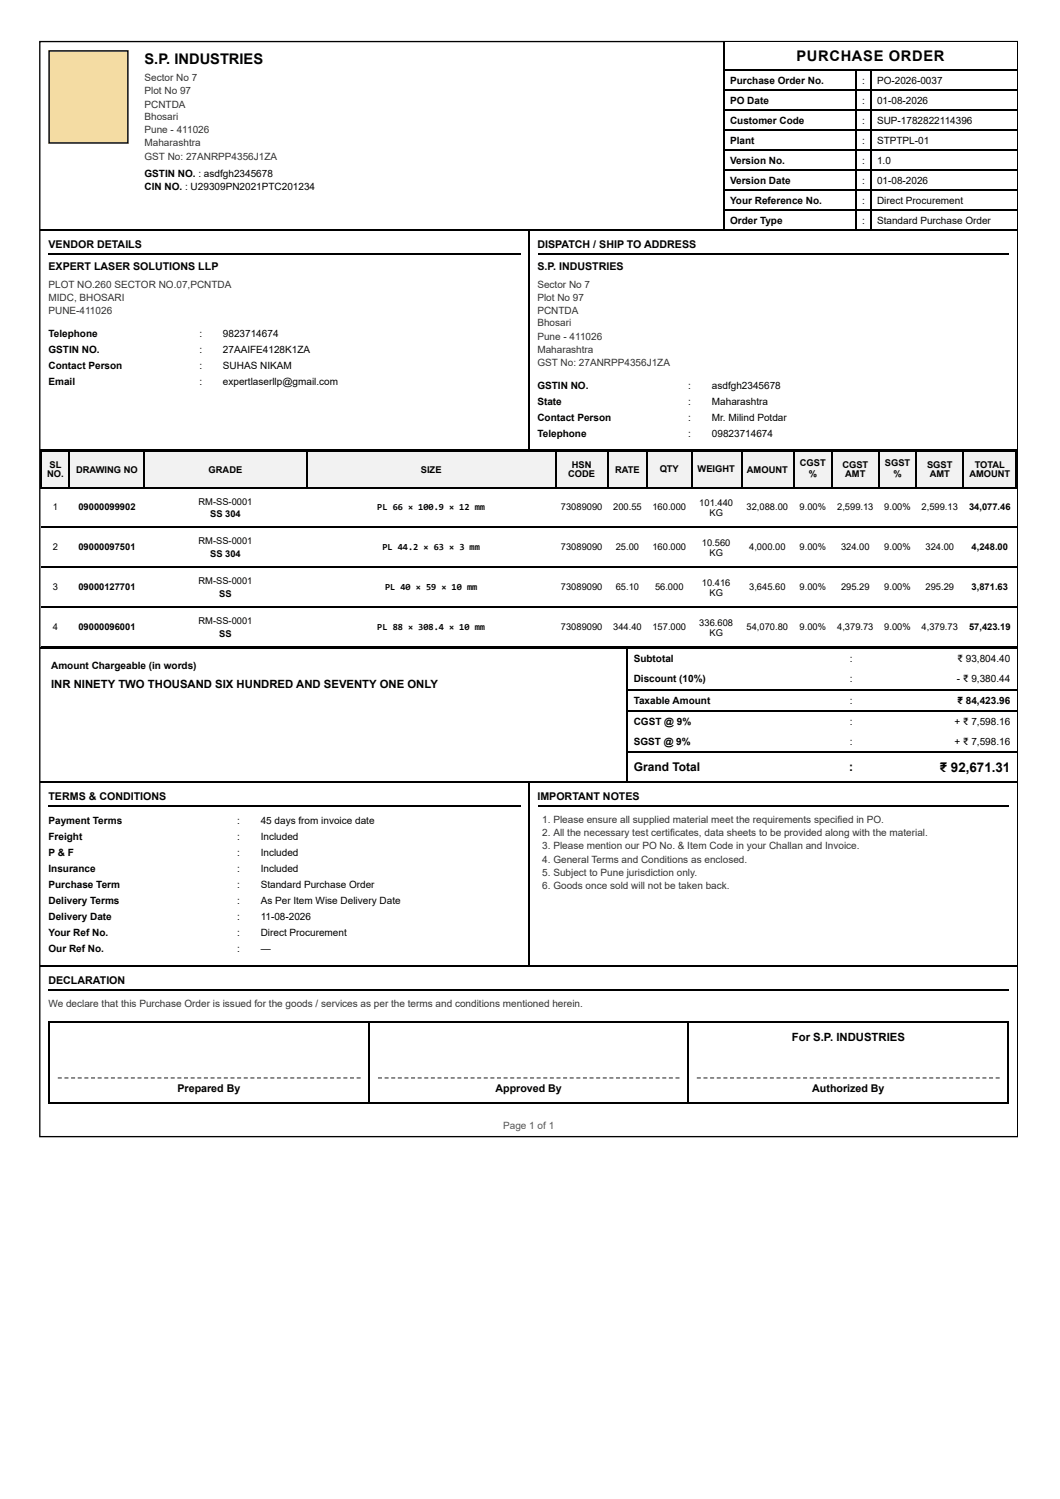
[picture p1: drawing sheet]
<svg xmlns="http://www.w3.org/2000/svg" width="210mm" height="297mm" viewBox="0 0 210 297" stroke-linecap="round" stroke-linejoin="round" font-family="sans-serif">
<defs><g id="words">
<g font-size="2.9">
<text x="28.7" y="12.6">S.P. INDUSTRIES</text>
<text x="158" y="12.1">PURCHASE ORDER</text>
</g>
<text font-size="2.6" x="186.4" y="153.1">₹ 92,671.31</text>
<g font-size="2.4">
<text x="125.7" y="152.8">Grand Total</text>
<text x="168.4" y="152.8">:</text>
</g>
<g font-size="2.2">
<text x="10.1" y="136.4">INR NINETY TWO THOUSAND SIX HUNDRED AND SEVENTY ONE ONLY</text>
<text x="157" y="206.6">For S.P. INDUSTRIES</text>
</g>
<g font-size="2.1">
<text x="9.6" y="49.1">VENDOR DETAILS</text>
<text x="9.6" y="53.6">EXPERT LASER SOLUTIONS LLP</text>
<text x="106.6" y="49.1">DISPATCH / SHIP TO ADDRESS</text>
<text x="106.6" y="53.6">S.P. INDUSTRIES</text>
<text x="9.6" y="158.7">TERMS &amp; CONDITIONS</text>
<text x="106.6" y="158.7">IMPORTANT NOTES</text>
<text x="9.6" y="195.2">DECLARATION</text>
<text x="35.2" y="216.6">Prepared By</text>
<text x="98.3" y="216.6">Approved By</text>
<text x="161.1" y="216.6">Authorized By</text>
</g>
<g font-size="2" fill="#333">
<text x="28.7" y="16.1">Sector No 7</text>
<text x="28.7" y="18.7">Plot No 97</text>
<text x="28.7" y="21.3">PCNTDA</text>
<text x="28.7" y="23.7">Bhosari</text>
<text x="28.7" y="26.4">Pune - 411026</text>
<text x="28.7" y="29">Maharashtra</text>
<text x="28.7" y="31.7">GST No: 27ANRPP4356J1ZA</text>
<text x="9.6" y="57.1">PLOT NO.260 SECTOR NO.07,PCNTDA</text>
<text x="9.6" y="59.7">MIDC, BHOSARI</text>
<text x="106.6" y="57.1">Sector No 7</text>
<text x="106.6" y="59.7">Plot No 97</text>
<text x="9.6" y="62.4">PUNE-411026</text>
<text x="106.6" y="62.4">PCNTDA</text>
<text x="106.6" y="64.7">Bhosari</text>
<text x="106.6" y="67.4">Pune - 411026</text>
<text x="106.6" y="70">Maharashtra</text>
<text x="106.6" y="72.7">GST No: 27ANRPP4356J1ZA</text>
<text x="107.6" y="163.2">1 . Please ensure all supplied material meet the requirements specified in PO.</text>
<text x="107.6" y="165.8">2. All the necessary test certificates, data sheets to be provided along with the material.</text>
<text x="107.6" y="168.5">3. Please mention our PO No. &amp; Item Code in your Challan and Invoice.</text>
<text x="107.6" y="171.1">4. General Terms and Conditions as enclosed.</text>
<text x="107.6" y="173.7">5. Subject to Pune jurisdiction only.</text>
<text x="107.6" y="176.4">6. Goods once sold will not be taken back.</text>
<text x="9.6" y="199.7">We declare that this Purchase Order is issued for the goods / services as per the terms and conditions mentioned herein.</text>
</g>
<g font-size="2">
<text x="144.8" y="16.6">Purchase Order No.</text>
<text x="171" y="16.6">:</text>
<text x="173.9" y="16.6">PO-2026-0037</text>
<text x="144.8" y="20.5">PO Date</text>
<text x="171" y="20.5">:</text>
<text x="173.9" y="20.5">01-08-2026</text>
<text x="144.8" y="24.5">Customer Code</text>
<text x="144.8" y="28.5">Plant</text>
<text x="171" y="24.5">:</text>
<text x="171" y="28.5">:</text>
<text x="173.9" y="24.5">SUP-1782822114396</text>
<text x="173.9" y="28.5">STPTPL-01</text>
<text x="28.7" y="35.1">GSTIN NO. : asdfgh2345678</text>
<text x="144.8" y="32.5">Version No.</text>
<text x="171" y="32.5">:</text>
<text x="173.9" y="32.5">1.0</text>
<text x="28.7" y="37.7">CIN NO. : U29309PN2021PTC201234</text>
<text x="144.8" y="36.4">Version Date</text>
<text x="144.8" y="40.4">Your Reference No.</text>
<text x="171" y="36.4">:</text>
<text x="171" y="40.4">:</text>
<text x="173.9" y="36.4">01-08-2026</text>
<text x="173.9" y="40.4">Direct Procurement</text>
<text x="144.8" y="44.4">Order Type</text>
<text x="171" y="44.4">:</text>
<text x="173.9" y="44.4">Standard Purchase Order</text>
<text x="9.6" y="66.9">Telephone</text>
<text x="9.6" y="70">GSTIN NO.</text>
<text x="39.5" y="66.9">:</text>
<text x="39.5" y="70">:</text>
<text x="44.2" y="66.9">9823714674</text>
<text x="44.2" y="70">27AAIFE4128K1ZA</text>
<text x="9.6" y="73.2">Contact Person</text>
<text x="9.6" y="76.4">Email</text>
<text x="39.5" y="73.2">:</text>
<text x="39.5" y="76.4">:</text>
<text x="44.2" y="73.2">SUHAS NIKAM</text>
<text x="44.2" y="76.4">expertlaserllp@gmail.com</text>
<text x="106.6" y="77.2">GSTIN NO.</text>
<text x="136.5" y="77.2">:</text>
<text x="141.2" y="77.2">asdfgh2345678</text>
<text x="106.6" y="80.3">State</text>
<text x="106.6" y="83.5">Contact Person</text>
<text x="136.5" y="80.3">:</text>
<text x="136.5" y="83.5">:</text>
<text x="141.2" y="80.3">Maharashtra</text>
<text x="141.2" y="83.5">Mr. Milind Potdar</text>
<text x="106.6" y="86.7">Telephone</text>
<text x="136.5" y="86.7">:</text>
<text x="141.2" y="86.7">09823714674</text>
<text x="125.7" y="131.4">Subtotal</text>
<text x="168.5" y="131.4">:</text>
<text x="189.9" y="131.4">₹ 93,804.40</text>
<text x="10.1" y="132.7">Amount Chargeable (in words)</text>
<text x="125.7" y="135.4">Discount (10%)</text>
<text x="168.5" y="135.4">:</text>
<text x="189.8" y="135.4">- ₹ 9,380.44</text>
<text x="125.7" y="139.6">Taxable Amount</text>
<text x="125.7" y="143.8">CGST @ 9%</text>
<text x="168.5" y="139.6">:</text>
<text x="168.5" y="143.8">:</text>
<text x="189.3" y="143.8">+ ₹ 7,598.16</text>
<text x="189.9" y="139.6">₹ 84,423.96</text>
<text x="125.7" y="147.8">SGST @ 9%</text>
<text x="168.5" y="147.8">:</text>
<text x="189.3" y="147.8">+ ₹ 7,598.16</text>
<text x="9.6" y="163.4">Payment Terms</text>
<text x="9.6" y="166.6">Freight</text>
<text x="47" y="163.4">:</text>
<text x="47" y="166.6">:</text>
<text x="51.7" y="163.4">45 days from invoice date</text>
<text x="51.7" y="166.6">Included</text>
<text x="9.6" y="169.8">P &amp; F</text>
<text x="9.6" y="172.9">Insurance</text>
<text x="47" y="169.8">:</text>
<text x="47" y="172.9">:</text>
<text x="51.7" y="169.8">Included</text>
<text x="51.7" y="172.9">Included</text>
<text x="9.6" y="176.1">Purchase Term</text>
<text x="9.6" y="179.3">Delivery Terms</text>
<text x="47" y="176.1">:</text>
<text x="47" y="179.3">:</text>
<text x="51.7" y="176.1">Standard Purchase Order</text>
<text x="51.7" y="179.3">As Per Item Wise Delivery Date</text>
<text x="9.6" y="182.5">Delivery Date</text>
<text x="9.6" y="185.6">Your Ref No.</text>
<text x="47" y="182.5">:</text>
<text x="47" y="185.6">:</text>
<text x="51.7" y="182.5">11-08-2026</text>
<text x="51.7" y="185.6">Direct Procurement</text>
<text x="9.6" y="188.8">Our Ref No.</text>
<text x="47" y="188.8">:</text>
<text x="51.7" y="188.8">—</text>
</g>
<text font-size="2" fill="#555" x="99.8" y="224">Page 1 of 1</text>
<g font-size="1.9">
<text x="9.3" y="94.6">NO.</text>
<text x="9.8" y="92.8">SL</text>
<text x="15.1" y="93.8">DRAWING NO</text>
<text x="41.4" y="93.8">GRADE</text>
<text x="83.5" y="93.8">SIZE</text>
<text x="112.7" y="94.6">CODE</text>
<text x="113.4" y="92.8">HSN</text>
<text x="122" y="93.8">RATE</text>
<text x="130.8" y="93.6">QTY</text>
<text x="138.3" y="93.6">WEIGHT</text>
<text x="148.1" y="93.8">AMOUNT</text>
<text x="158.6" y="92.5">CGST</text>
<text x="160.4" y="94.6">%</text>
<text x="167.1" y="92.8">CGST</text>
<text x="167.6" y="94.6">AMT</text>
<text x="175.5" y="92.5">SGST</text>
<text x="177.2" y="94.6">%</text>
<text x="183.9" y="92.8">SGST</text>
<text x="184.4" y="94.6">AMT</text>
<text x="192.2" y="94.6">AMOUNT</text>
<text x="193.3" y="92.8">TOTAL</text>
<text x="10.5" y="101.2">1</text>
<text x="15.6" y="101.2">09000099902</text>
<text x="39.4" y="100.2">RM-SS-0001</text>
<text x="74.8" y="101.2">PL 66 × 100.9 × 12 mm</text>
<text x="111.3" y="101.2">73089090</text>
<text x="121.6" y="101.2">200.55</text>
<text x="129.4" y="101.2">160.000</text>
<text x="138.7" y="100.5">101.440</text>
<text x="148.1" y="101.2">32,088.00</text>
<text x="158.6" y="101.2">9.00%</text>
<text x="166" y="101.2">2,599.13</text>
<text x="175.4" y="101.2">9.00%</text>
<text x="182.8" y="101.2">2,599.13</text>
<text x="192.2" y="101.2">34,077.46</text>
<text x="39.4" y="107.9">RM-SS-0001</text>
<text x="41.7" y="102.6">SS 304</text>
<text x="140.7" y="102.3">KG</text>
<text x="10.5" y="109.2">2</text>
<text x="15.6" y="109.2">09000097501</text>
<text x="41.7" y="110.5">SS 304</text>
<text x="75.8" y="109.2">PL 44.2 × 63 × 3 mm</text>
<text x="111.3" y="109.2">73089090</text>
<text x="122.1" y="109.2">25.00</text>
<text x="129.4" y="109.2">160.000</text>
<text x="139.2" y="108.4">10.560</text>
<text x="140.7" y="110.2">KG</text>
<text x="148.6" y="109.2">4,000.00</text>
<text x="158.6" y="109.2">9.00%</text>
<text x="166.8" y="109.2">324.00</text>
<text x="175.4" y="109.2">9.00%</text>
<text x="183.6" y="109.2">324.00</text>
<text x="192.7" y="109.2">4,248.00</text>
<text x="10.5" y="117.1">3</text>
<text x="15.6" y="117.1">09000127701</text>
<text x="39.4" y="115.8">RM-SS-0001</text>
<text x="43.5" y="118.4">SS</text>
<text x="76.4" y="117.1">PL 40 × 59 × 10 mm</text>
<text x="111.3" y="117.1">73089090</text>
<text x="122.1" y="117.1">65.10</text>
<text x="129.9" y="117.1">56.000</text>
<text x="139.2" y="116.3">10.416</text>
<text x="140.7" y="118.2">KG</text>
<text x="148.6" y="117.1">3,645.60</text>
<text x="158.6" y="117.1">9.00%</text>
<text x="166.8" y="117.1">295.29</text>
<text x="175.4" y="117.1">9.00%</text>
<text x="183.6" y="117.1">295.29</text>
<text x="192.7" y="117.1">3,871.63</text>
<text x="10.5" y="125.1">4</text>
<text x="15.6" y="125.1">09000096001</text>
<text x="39.4" y="123.7">RM-SS-0001</text>
<text x="74.8" y="125.1">PL 88 × 308.4 × 10 mm</text>
<text x="111.3" y="125.1">73089090</text>
<text x="121.6" y="125.1">344.40</text>
<text x="129.4" y="125.1">157.000</text>
<text x="138.7" y="124.3">336.608</text>
<text x="148.1" y="125.1">54,070.80</text>
<text x="158.6" y="125.1">9.00%</text>
<text x="166" y="125.1">4,379.73</text>
<text x="175.4" y="125.1">9.00%</text>
<text x="182.8" y="125.1">4,379.73</text>
<text x="192.2" y="125.1">57,423.19</text>
<text x="43.5" y="126.4">SS</text>
<text x="140.7" y="126.1">KG</text>
</g>
</g></defs>
<path d="M7.9 8.2h193.9v217.3h-193.9z" fill="none" stroke="#000" stroke-width=".26"/>
<path d="M143.8 8.4h57.9v5.5h-57.9z" fill="#fff"/>
<g fill="none" stroke="#000" stroke-width=".26">
<path d="M143.6 8.4v37.3M143.8 13.8h57.9M143.8 17.8h57.9M169.8 13.9v31.5M172.7 13.9v31.5M143.8 21.7h57.9M143.8 25.7h57.9M143.8 29.7h57.9M143.8 33.6h57.9M143.8 37.6h57.9M8 45.6h135.5M143.8 41.6h57.9"/>
<path d="M143.8 45.6h57.9"/>
</g>
<path d="M9.6 10h15.9v18.5h-15.9z" fill="#f4dca3"/>
<path d="M9.7 10.1h15.7v18.3h-15.7zM9.6 50.3h93.7M105 45.7v43.6M106.7 50.3h93.4M8 89.2h96.9M105.1 89.2h96.6" fill="none" stroke="#000" stroke-width=".26"/>
<g fill="#f2f2f2">
<path d="M8.3 89.3h5.5v7.4h-5.5z"/>
<path d="M13.8 89.3h14.9v7.4h-14.9z"/>
<path d="M28.7 89.3h32.2v7.4h-32.2z"/>
<path d="M60.9 89.3h49.3v7.4h-49.3z"/>
<path d="M110.2 89.3h10.3v7.4h-10.3z"/>
<path d="M120.5 89.3h7.9v7.4h-7.9z"/>
<path d="M128.4 89.3h8.7v7.4h-8.7z"/>
<path d="M137.1 89.3h9.8v7.4h-9.8z"/>
<path d="M146.9 89.3h10.6v7.4h-10.6z"/>
<path d="M157.5 89.3h7.4v7.4h-7.4z"/>
<path d="M164.9 89.3h9.3v7.4h-9.3z"/>
<path d="M174.2 89.3h7.7v7.4h-7.7z"/>
<path d="M181.9 89.3h9.2v7.4h-9.2z"/>
<path d="M191.1 89.3h10.6v7.4h-10.6z"/>
</g>
<g fill="none" stroke="#000" stroke-width=".26">
<path d="M8 89.5h193.7M8 96.9h193.7M8.2 89.3v7.7M13.7 89.3v7.7M28.5 89.3v7.7M60.8 89.3v7.7M110.3 89.3v7.7M120.6 89.3v7.7M128.3 89.3v7.7M137.3 89.3v7.7M147.1 89.3v7.7M157.4 89.3v7.7"/>
<path d="M165.1 89.3v7.7M174.3 89.3v7.7M181.7 89.3v7.7M191 89.3v7.7M201.6 89.3v7.7M8.3 104.6h193.4M8.3 112.5h193.4M8 128.6h116.2M8.3 120.4h193.4M8.3 128.4h193.4M124.3 128.5v26.7M124.4 136.8h77.3"/>
<path d="M124.4 128.6h77.3M8 155.1h116.2M9.6 159.9h93.7M106.7 159.9h93.4M124.4 141.1h77.3M124.4 149.3h77.3M124.4 155.1h77.3M9.6 196.4h190.5"/>
</g>
<g fill="#555">
<path d="M11.5 213.7h.8v.3h-.8zM12.8 213.7h.8v.3h-.8zM14.1 213.7h.8v.3h-.8zM15.4 213.7h.8v.3h-.8zM16.7 213.7h.8v.3h-.8zM18.1 213.7h.7v.3h-.7zM19.4 213.7h.8v.3h-.8zM20.7 213.7h.8v.3h-.8zM22 213.7h.8v.3h-.8zM23.3 213.7h.8v.3h-.8zM24.6 213.7h.8v.3h-.8zM26 213.7h.7v.3h-.7zM27.3 213.7h.8v.3h-.8zM28.6 213.7h.8v.3h-.8zM29.9 213.7h.8v.3h-.8zM31.2 213.7h.8v.3h-.8zM32.5 213.7h.8v.3h-.8zM33.9 213.7h.7v.3h-.7zM35.2 213.7h.8v.3h-.8zM36.5 213.7h.8v.3h-.8zM37.8 213.7h.8v.3h-.8zM39.1 213.7h.8v.3h-.8zM40.4 213.7h.8v.3h-.8zM41.8 213.7h.8v.3h-.8zM43.1 213.7h.8v.3h-.8zM44.4 213.7h.8v.3h-.8zM45.7 213.7h.8v.3h-.8zM47 213.7h.8v.3h-.8zM48.3 213.7h.8v.3h-.8zM49.7 213.7h.8v.3h-.8zM51 213.7h.8v.3h-.8zM52.3 213.7h.8v.3h-.8zM53.6 213.7h.8v.3h-.8zM54.9 213.7h.8v.3h-.8zM56.2 213.7h.8v.3h-.8zM57.6 213.7h.8v.3h-.8zM58.9 213.7h.8v.3h-.8zM60.2 213.7h.8v.3h-.8zM61.5 213.7h.8v.3h-.8zM62.8 213.7h.8v.3h-.8zM64.1 213.7h.8v.3h-.8zM65.5 213.7h.8v.3h-.8zM66.8 213.7h.8v.3h-.8zM68.1 213.7h.8v.3h-.8zM69.4 213.7h.8v.3h-.8zM70.7 213.7h.8v.3h-.8z"/>
<path d="M75 213.7h.8v.3h-.8zM76.3 213.7h.8v.3h-.8zM77.6 213.7h.8v.3h-.8zM78.9 213.7h.8v.3h-.8zM80.2 213.7h.8v.3h-.8zM81.5 213.7h.8v.3h-.8zM82.8 213.7h.8v.3h-.8zM84.1 213.7h.8v.3h-.8zM85.5 213.7h.7v.3h-.7zM86.8 213.7h.8v.3h-.8zM88.1 213.7h.8v.3h-.8zM89.4 213.7h.8v.3h-.8zM90.7 213.7h.8v.3h-.8zM92 213.7h.8v.3h-.8zM93.3 213.7h.8v.3h-.8zM94.6 213.7h.8v.3h-.8zM95.9 213.7h.8v.3h-.8zM97.3 213.7h.7v.3h-.7zM98.6 213.7h.8v.3h-.8zM99.9 213.7h.8v.3h-.8zM101.2 213.7h.8v.3h-.8zM102.5 213.7h.8v.3h-.8zM103.8 213.7h.8v.3h-.8zM105.1 213.7h.8v.3h-.8zM106.4 213.7h.8v.3h-.8zM107.7 213.7h.8v.3h-.8zM109.1 213.7h.7v.3h-.7zM110.4 213.7h.8v.3h-.8zM111.7 213.7h.8v.3h-.8zM113 213.7h.8v.3h-.8zM114.3 213.7h.8v.3h-.8zM115.6 213.7h.8v.3h-.8zM116.9 213.7h.8v.3h-.8zM118.2 213.7h.8v.3h-.8zM119.5 213.7h.8v.3h-.8zM120.9 213.7h.7v.3h-.7zM122.2 213.7h.8v.3h-.8zM123.5 213.7h.8v.3h-.8zM124.8 213.7h.8v.3h-.8zM126.1 213.7h.8v.3h-.8zM127.4 213.7h.8v.3h-.8zM128.7 213.7h.8v.3h-.8zM130 213.7h.8v.3h-.8zM131.3 213.7h.8v.3h-.8zM132.7 213.7h.7v.3h-.7zM134 213.7h.8v.3h-.8z"/>
<path d="M138.2 213.7h.8v.3h-.8zM139.5 213.7h.8v.3h-.8zM140.8 213.7h.8v.3h-.8zM142.2 213.7h.7v.3h-.7zM143.5 213.7h.8v.3h-.8zM144.8 213.7h.8v.3h-.8zM146.1 213.7h.8v.3h-.8zM147.4 213.7h.8v.3h-.8zM148.7 213.7h.8v.3h-.8zM150.1 213.7h.7v.3h-.7zM151.4 213.7h.8v.3h-.8zM152.7 213.7h.8v.3h-.8zM154 213.7h.8v.3h-.8zM155.3 213.7h.8v.3h-.8zM156.6 213.7h.8v.3h-.8zM158 213.7h.8v.3h-.8zM159.3 213.7h.8v.3h-.8zM160.6 213.7h.8v.3h-.8zM161.9 213.7h.8v.3h-.8zM163.2 213.7h.8v.3h-.8zM164.5 213.7h.8v.3h-.8zM165.9 213.7h.8v.3h-.8zM167.2 213.7h.8v.3h-.8zM168.5 213.7h.8v.3h-.8zM169.8 213.7h.8v.3h-.8zM171.1 213.7h.8v.3h-.8zM172.4 213.7h.8v.3h-.8zM173.8 213.7h.8v.3h-.8zM175.1 213.7h.8v.3h-.8zM176.4 213.7h.8v.3h-.8zM177.7 213.7h.8v.3h-.8zM179 213.7h.8v.3h-.8zM180.3 213.7h.8v.3h-.8zM181.7 213.7h.8v.3h-.8zM183 213.7h.8v.3h-.8zM184.3 213.7h.8v.3h-.8zM185.6 213.7h.8v.3h-.8zM186.9 213.7h.8v.3h-.8zM188.2 213.7h.8v.3h-.8zM189.6 213.7h.8v.3h-.8zM190.9 213.7h.8v.3h-.8zM192.2 213.7h.8v.3h-.8zM193.5 213.7h.8v.3h-.8zM194.8 213.7h.8v.3h-.8zM196.2 213.7h.7v.3h-.7zM197.5 213.7h.8v.3h-.8z"/>
</g>
<path d="M105 155.2v36.5M8 191.6h193.7M9.6 202.7h190.5M9.6 218.9h190.5M9.7 202.6v16.4M73.2 202.6v16.4M136.5 202.6v16.4M200 202.6v16.4" fill="none" stroke="#000" stroke-width=".26"/>
<use href="#words"/>
</svg>
